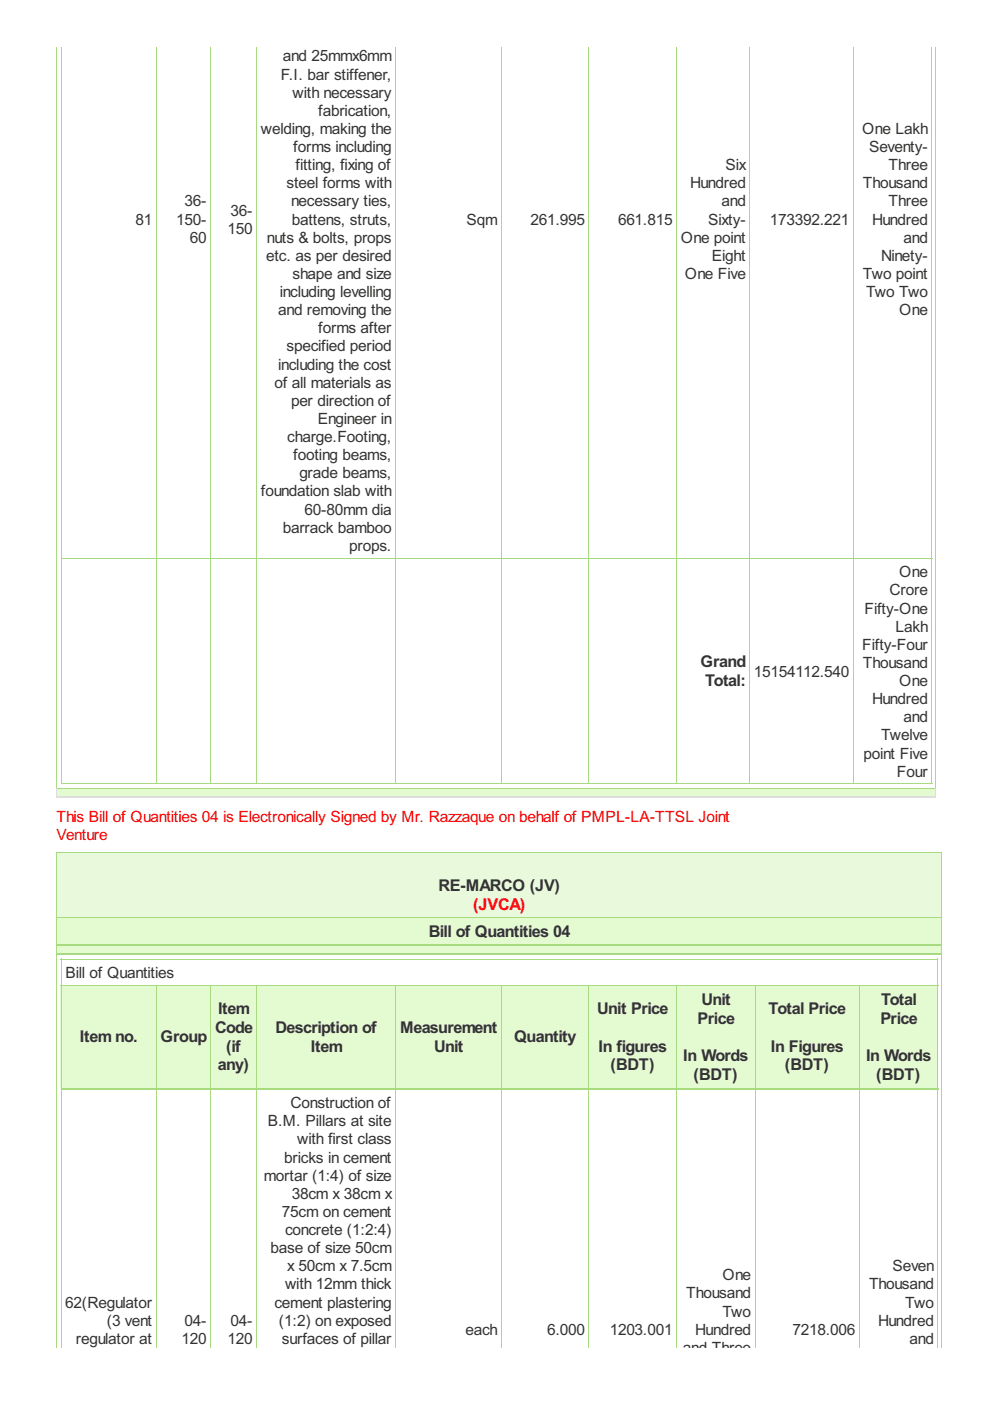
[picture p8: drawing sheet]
<svg xmlns="http://www.w3.org/2000/svg" width="210mm" height="297mm" viewBox="0 0 210 297" stroke-linecap="round" stroke-linejoin="round" font-family="sans-serif">
<defs><g id="words">
<g font-size="3.8" fill="#333">
<text x="148.5" y="141.4">Grand</text>
<text x="149.5" y="145.4">Total:</text>
<text x="93" y="188.8">RE-MARCO (JV)</text>
<text x="90.9" y="198.6">Bill of Quantities 04</text>
<text x="46.2" y="214.9">Item</text>
<text x="126.6" y="214.9">Unit Price</text>
<text x="148.7" y="213">Unit</text>
<text x="163" y="214.9">Total Price</text>
<text x="186.8" y="213">Total</text>
<text x="16.9" y="221">Itemno.</text>
<text x="34.1" y="221">Group</text>
<text x="45.6" y="218.9">Code</text>
<text x="58.4" y="218.9">Description of</text>
<text x="84.8" y="218.9">Measurement</text>
<text x="109" y="221">Quantity</text>
<text x="147.9" y="217">Price</text>
<text x="186.7" y="217">Price</text>
<text x="46.2" y="226.9">any)</text>
<text x="47.9" y="222.9">(if</text>
<text x="65.9" y="222.9">Item</text>
<text x="92" y="222.9">Unit</text>
<text x="126.9" y="222.9">In figures</text>
<text x="129.4" y="226.9">(BDT)</text>
<text x="144.9" y="225">In Words</text>
<text x="163.4" y="222.9">In Figures</text>
<text x="166.4" y="226.9">(BDT)</text>
<text x="183.6" y="225">In Words</text>
<text x="147.1" y="229">(BDT)</text>
<text x="185.8" y="229">(BDT)</text>
</g>
<text font-size="3.8" fill="#f00" x="100.3" y="192.8">(JVCA)</text>
<g font-size="3.7" fill="#333">
<text x="59.5" y="16.9">F.I. bar stiffener,</text>
<text x="59.9" y="13">and 25mmx6mm</text>
<text x="62" y="20.7">with necessary</text>
<text x="55.3" y="28.4">welding, making the</text>
<text x="67.5" y="24.6">fabrication,</text>
<text x="182.8" y="28.4">One Lakh</text>
<text x="62.2" y="32.2">forms including</text>
<text x="184.3" y="32.2">Seventy-</text>
<text x="60.7" y="39.9">steel forms with</text>
<text x="62.7" y="36.1">fitting, fixing of</text>
<text x="146.3" y="39.9">Hundred</text>
<text x="153.8" y="36.1">Six</text>
<text x="183" y="39.9">Thousand</text>
<text x="188.4" y="36.1">Three</text>
<text x="28.7" y="47.6">81</text>
<text x="37.4" y="47.6">150-</text>
<text x="39.1" y="43.8">36-</text>
<text x="48.9" y="45.7">36-</text>
<text x="61.7" y="43.8">necessary ties,</text>
<text x="61.9" y="47.6">battens, struts,</text>
<text x="98.9" y="47.6">Sqm</text>
<text x="112.5" y="47.6">261.995</text>
<text x="131" y="47.6">661.815</text>
<text x="150.1" y="47.6">Sixty-</text>
<text x="153" y="43.8">and</text>
<text x="163.2" y="47.6">173392.221</text>
<text x="184.9" y="47.6">Hundred</text>
<text x="188.4" y="43.8">Three</text>
<text x="40.3" y="51.5">60</text>
<text x="48.3" y="49.5">150</text>
<text x="56.6" y="51.5">nuts &amp; bolts, props</text>
<text x="144.4" y="51.5">One point</text>
<text x="191.6" y="51.5">and</text>
<text x="56.4" y="55.3">etc. as per desired</text>
<text x="62" y="59.1">shape and size</text>
<text x="145.2" y="59.1">One Five</text>
<text x="150.9" y="55.3">Eight</text>
<text x="183" y="59.1">Two point</text>
<text x="186.8" y="55.3">Ninety-</text>
<text x="59.3" y="63">including levelling</text>
<text x="183.6" y="63">Two Two</text>
<text x="59" y="66.8">and removing the</text>
<text x="67.5" y="70.7">forms after</text>
<text x="190.7" y="66.8">One</text>
<text x="60.7" y="74.5">specified period</text>
<text x="58.2" y="82.2">of all materials as</text>
<text x="59" y="78.4">including the cost</text>
<text x="61.7" y="86">per direction of</text>
<text x="67.4" y="89.9">Engineer in</text>
<text x="60.9" y="93.7">charge.Footing,</text>
<text x="62.2" y="97.6">footing beams,</text>
<text x="63.5" y="101.4">grade beams,</text>
<text x="55.3" y="105.3">foundation slab with</text>
<text x="59.9" y="112.9">barrack bamboo</text>
<text x="64.6" y="109.1">60-80mm dia</text>
<text x="74" y="116.8">props.</text>
<text x="190.7" y="122.4">One</text>
<text x="183.3" y="130.1">Fifty-One</text>
<text x="188.6" y="126.2">Crore</text>
<text x="182.8" y="137.8">Fifty-Four</text>
<text x="189.9" y="133.9">Lakh</text>
<text x="159.9" y="143.5">15154112.540</text>
<text x="183" y="141.6">Thousand</text>
<text x="184.9" y="149.3">Hundred</text>
<text x="190.7" y="145.4">One</text>
<text x="191.6" y="153.1">and</text>
<text x="183.1" y="160.8">point Five</text>
<text x="186.8" y="157">Twelve</text>
<text x="190.2" y="164.7">Four</text>
<text x="13.9" y="207.4">Bill of Quantities</text>
<text x="56.8" y="238.8">B.M. Pillars at site</text>
<text x="61.6" y="235">Construction of</text>
<text x="63" y="242.6">with first class</text>
<text x="55.9" y="250.3">mortar (1:4) of size</text>
<text x="60.3" y="246.5">bricks in cement</text>
<text x="61.9" y="254.2">38cm x 38cm x</text>
<text x="59.8" y="258">75cm on cement</text>
<text x="60.4" y="261.9">concrete (1:2:4)</text>
<text x="57.4" y="265.7">base of size 50cm</text>
<text x="60.9" y="269.5">x 50cm x 7.5cm</text>
<text x="189.2" y="269.5">Seven</text>
<text x="60.4" y="273.4">with 12mm thick</text>
<text x="145.5" y="275.3">Thousand</text>
<text x="153.2" y="271.5">One</text>
<text x="184.3" y="273.4">Thousand</text>
<text x="13.8" y="277.2">62(Regulator</text>
<text x="22.6" y="281.1">(3 vent</text>
<text x="39.1" y="281.1">04-</text>
<text x="48.9" y="281.1">04-</text>
<text x="58.2" y="277.2">cement plastering</text>
<text x="59.1" y="281.1">(1:2) on exposed</text>
<text x="153.2" y="279.1">Two</text>
<text x="186.2" y="281.1">Hundred</text>
<text x="191.9" y="277.2">Two</text>
<text x="16.1" y="284.9">regulator at</text>
<text x="38.5" y="284.9">120</text>
<text x="48.3" y="284.9">120</text>
<text x="59.8" y="284.9">surfaces of pillar</text>
<text x="98.7" y="283">each</text>
<text x="116" y="283">6.000</text>
<text x="129.3" y="283">1203.001</text>
<text x="144.8" y="286.8">and Three</text>
<text x="147.4" y="283">Hundred</text>
<text x="168" y="283">7218.006</text>
<text x="192.8" y="284.9">and</text>
</g>
<g font-size="3.7" fill="#f00">
<text x="12" y="174.3">This Bill of Quantities 04 is Electronically Signed by Mr. Razzaque on behalf of PMPL-LA-TTSL Joint</text>
<text x="12" y="178.1">Venture</text>
</g>
</g></defs>
<g fill="none" stroke="#a8da7f" stroke-width=".21">
<path d="M13 9.9v156.4M33.1 9.9v156.4M44.7 9.9v156.4M54.4 9.9v156.4M83.9 9.9v156.4M106.3 9.9v156.4M124.9 9.9v156.4M143.4 9.9v156.4M159 9.9v156.4M180.9 9.9v156.4M197.6 9.9v156.4M12.9 118.3h184.7"/>
<path d="M12.9 166.2h184.7"/>
</g>
<path d="M11.9 167.1h186.4v1.9h-186.4z" fill="#e4fad0"/>
<path d="M12 9.9v157.3M198.4 9.9v157.3M11.9 167.1h186.5" fill="none" stroke="#a8da7f" stroke-width=".21"/>
<path d="M12 167.1v2M198.4 167.1v2" fill="none" stroke="#ddd" stroke-width=".21"/>
<path d="M11.9 169h186.5" fill="none" stroke="#ddd" stroke-width=".32"/>
<path d="M11.9 180.7h187.7v13.7h-187.7z" fill="#e9f9db"/>
<g fill="#e4fad0">
<path d="M11.9 194.4h187.7v6h-187.7z"/>
<path d="M11.9 200.4h187.7v1.9h-187.7z"/>
<path d="M12.9 208.9h20.1v21.9h-20.1z"/>
<path d="M33 208.9h11.6v21.9h-11.6z"/>
<path d="M44.6 208.9h9.7v21.9h-9.7z"/>
<path d="M54.3 208.9h29.5v21.9h-29.5z"/>
<path d="M83.8 208.9h22.4v21.9h-22.4z"/>
<path d="M106.2 208.9h18.6v21.9h-18.6z"/>
<path d="M124.8 208.9h18.6v21.9h-18.6z"/>
<path d="M143.4 208.9h16.6v21.9h-16.6z"/>
<path d="M160 208.9h22.1v21.9h-22.1z"/>
<path d="M182.1 208.9h16.7v21.9h-16.7z"/>
</g>
<g fill="none" stroke="#a8da7f" stroke-width=".21">
<path d="M11.9 180.8h187.8M11.9 194.5h187.8M12 180.7v105.1M199.6 180.7v105.1M12.9 203.3h186M12.9 208.9h186M13 203.3v82.5M33.1 208.9v76.9M44.7 208.9v76.9M54.4 208.9v76.9M83.9 208.9v76.9M106.3 208.9v76.9"/>
<path d="M124.9 208.9v76.9M143.4 208.9v76.9M160.1 208.9v76.9M182.2 208.9v76.9M198.8 203.3v82.5"/>
</g>
<path d="M11.9 200.4h187.8M11.9 202.3h187.8M12.9 230.8h186" fill="none" stroke="#a8da7f" stroke-width=".32"/>
<use href="#words"/>
</svg>
